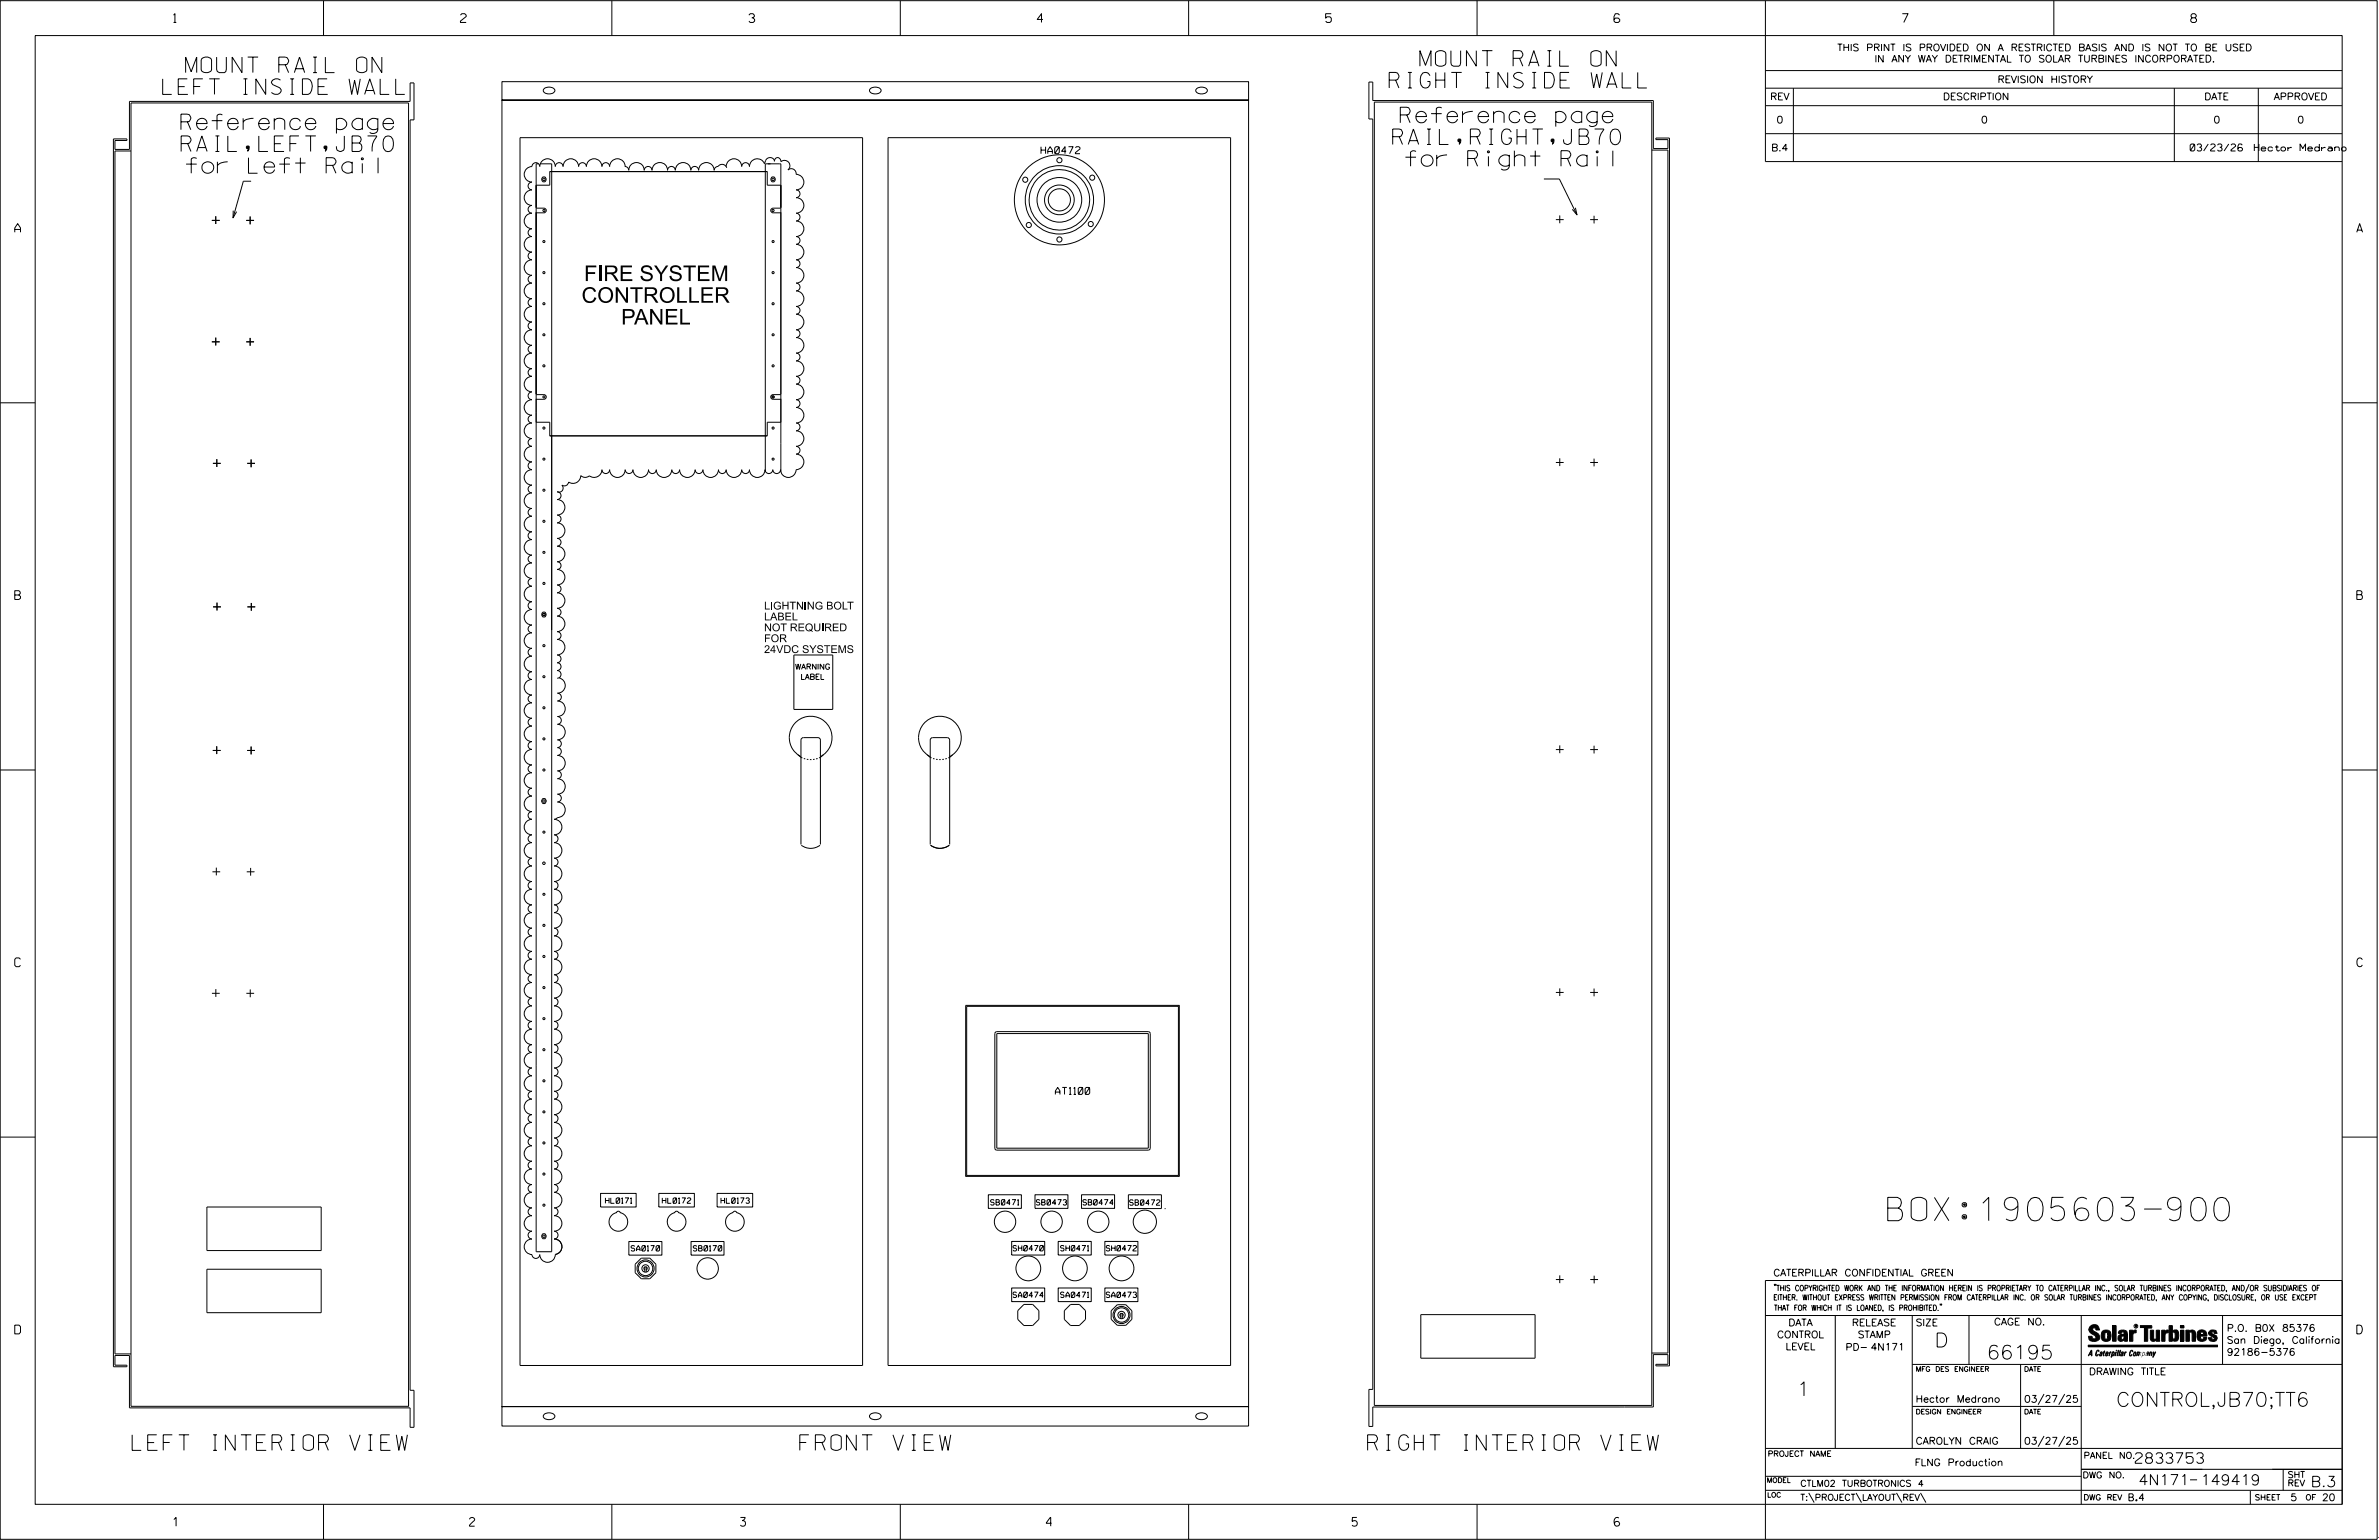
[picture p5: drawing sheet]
<svg xmlns="http://www.w3.org/2000/svg" width="864mm" height="559mm" viewBox="0 0 864 559" stroke-linecap="round" stroke-linejoin="round" font-family="sans-serif">
<defs><g id="words">
<text font-size="8.5" x="685.3" y="442.9">BOX:1905603-900</text>
<g font-size="5.6">
<text x="67.4" y="26.4">MOUNT RAIL ON</text>
<text x="515.4" y="24">MOUNT RAIL ON</text>
<text x="59" y="34.3">LEFT INSIDE WALL</text>
<text x="504.3" y="31.9">RIGHT INSIDE WALL</text>
<text x="65.7" y="47.1">Reference page</text>
<text x="508.3" y="44.5">Reference page</text>
<text x="505.6" y="52.4">RAIL,RIGHT,JB70</text>
<text x="65.8" y="55">RAIL,LEFT,JB70</text>
<text x="67.6" y="62.9">for Left Rail</text>
<text x="508.3" y="60.3">for Right Rail</text>
<text x="212" y="102">FIRE SYSTEM</text>
<text x="211.1" y="109.9">CONTROLLER</text>
<text x="225.5" y="117.8">PANEL</text>
<text x="48" y="526.3">LEFT INTERIOR VIEW</text>
<text x="290.3" y="526.3">FRONT VIEW</text>
<text x="496.5" y="526.3">RIGHT INTERIOR VIEW</text>
</g>
<g font-size="5.1">
<text x="702.3" y="488.8">D</text>
<text x="721.2" y="493.2">66195</text>
<text x="652.2" y="506.5">1</text>
<text x="768.2" y="510.3">CONTROL,JB70;TT6</text>
</g>
<g font-size="3.8">
<text x="775.1" y="531">2833753</text>
<text x="776.3" y="538.9">4N171</text>
<text x="798.8" y="538.9">149419</text>
<text x="838.8" y="539.5">B.3</text>
</g>
<g font-size="3.2">
<text x="63" y="8.2">1</text>
<text x="167.2" y="8.2">2</text>
<text x="271.8" y="8.2">3</text>
<text x="376.5" y="8.2">4</text>
<text x="481.2" y="8.2">5</text>
<text x="690.6" y="8.2">7</text>
<text x="795.3" y="8.2">8</text>
<text x="5.4" y="84.3">A</text>
<text x="855.5" y="84.3">A</text>
<text x="5.4" y="217.5">B</text>
<text x="855.6" y="217.5">B</text>
<text x="5.4" y="350.8">C</text>
<text x="855.6" y="350.8">C</text>
<text x="5.4" y="484">D</text>
<text x="855.6" y="484">D</text>
<text x="62.8" y="553.8">1</text>
<text x="170.4" y="553.8">2</text>
<text x="268.8" y="553.8">3</text>
<text x="379.8" y="553.8">4</text>
<text x="490.8" y="553.8">5</text>
<text x="585.9" y="553.8">6</text>
</g>
<g font-size="2.8">
<text x="277.4" y="221.2">LIGHTNING BOLT</text>
<text x="277.4" y="225.1">LABEL</text>
<text x="277.4" y="233">FOR</text>
<text x="277.4" y="229.1">NOT REQUIRED</text>
<text x="277.4" y="237">24VDC SYSTEMS</text>
</g>
<g font-size="2.5">
<text x="666.9" y="18.5">THIS PRINT IS PROVIDED ON A RESTRICTED BASIS AND IS NOT TO BE USED</text>
<text x="680.5" y="22.6">IN ANY WAY DETRIMENTAL TO SOLAR TURBINES INCORPORATED.</text>
<text x="725.1" y="30">REVISION HISTORY</text>
<text x="642.6" y="36.3">REV</text>
<text x="705.3" y="36.3">DESCRIPTION</text>
<text x="800.2" y="36.3">DATE</text>
<text x="825.4" y="36.3">APPROVED</text>
<text x="644.9" y="44.7">0</text>
<text x="719.1" y="44.7">0</text>
<text x="803.5" y="44.7">0</text>
<text x="834" y="44.7">0</text>
<text x="377.9" y="55.8">HA0472</text>
<text x="643" y="54.8">B.4</text>
<text x="795.1" y="54.8">03/23/26</text>
<text x="818.3" y="54.8">Hector Medrano</text>
<text x="383.1" y="397.1">AT1100</text>
<text x="643.8" y="463">CATERPILLAR CONFIDENTIAL GREEN</text>
<text x="645.1" y="485.5">CONTROL</text>
<text x="649.2" y="481.1">DATA</text>
<text x="672.3" y="481.1">RELEASE</text>
<text x="674.4" y="485.5">STAMP</text>
<text x="695.4" y="481.1">SIZE</text>
<text x="723.8" y="480.8">CAGE NO.</text>
<text x="808.4" y="483.1">P.O. B0X 85376</text>
<text x="648.2" y="489.8">LEVEL</text>
<text x="669.9" y="490">PD- 4N171</text>
<text x="808.4" y="487.5">San Diego, California</text>
<text x="808.4" y="491.8">92186-5376</text>
<text x="758.3" y="498.9">DRAWING TITLE</text>
<text x="695.4" y="508.9">Hector Medrano</text>
<text x="734.8" y="508.9">03/27/25</text>
<text x="695.4" y="524.1">CAROLYN CRAIG</text>
<text x="734.8" y="524.1">03/27/25</text>
<text x="695" y="531.9">FLNG Production</text>
<text x="772.8" y="544.6">B.4</text>
<text x="831.4" y="544.6">5</text>
<text x="842.9" y="544.6">20</text>
</g>
<g font-size="2.3">
<text x="756.4" y="529.2">PANEL NO.</text>
<text x="653.5" y="539.4">CTLM02 TURBOTRONICS 4</text>
<text x="756" y="536.3">DWG NO.</text>
<text x="830.4" y="539.3">REV</text>
<text x="830.4" y="536.2">SHT</text>
<text x="653.5" y="544.5">T:\PROJECT\LAYOUT\REV\</text>
</g>
<g font-size="2">
<text x="288.6" y="242.9">WARNING</text>
<text x="290.6" y="246.6">LABEL</text>
<text x="219.8" y="436.6">HL0171</text>
<text x="240.4" y="436.6">HL0172</text>
<text x="261.7" y="436.6">HL0173</text>
<text x="359.6" y="437.3">SB0471</text>
<text x="376.2" y="437.3">SB0473</text>
<text x="393.1" y="437.3">SB0474</text>
<text x="410.1" y="437.3">SB0472</text>
<text x="229.1" y="453.9">SA0170</text>
<text x="251.7" y="453.9">SB0170</text>
<text x="367.7" y="453.9">SH0470</text>
<text x="385" y="453.9">SH0471</text>
<text x="401.6" y="453.9">SH0472</text>
<text x="367.7" y="470.8">SA0474</text>
<text x="385" y="470.8">SA0471</text>
<text x="401.6" y="470.8">SA0473</text>
<text x="643.8" y="468.4">&quot;THIS COPYRIGHTED WORK AND THE INFORMATION HEREIN IS PROPRIETARY TO CATERPILLAR INC., SOLAR TURBINES INCORPORATED, AND/OR SUBSIDIARIES OF</text>
<text x="643.8" y="471.8">EITHER. WITHOUT EXPRESS WRITTEN PERMISSION FROM CATERPILLAR INC. OR SOLAR TURBINES INCORPORATED, ANY COPYING, DISCLOSURE, OR USE EXCEPT</text>
<text x="644" y="475.6">THAT FOR WHICH IT IS LOANED, IS PROHIBITED.&quot;</text>
<text x="641.7" y="528.5">PROJECT NAME</text>
<text x="756.3" y="544.3">DWG REV</text>
<text x="818.5" y="544.3">SHEET</text>
<text x="836.9" y="544.3">OF</text>
</g>
<g font-size="1.8">
<text x="695.4" y="497.6">MFG DES ENGINEER</text>
<text x="734.8" y="497.6">DATE</text>
<text x="695.4" y="513.1">DESIGN ENGINEER</text>
<text x="734.8" y="513.1">DATE</text>
<text x="641.3" y="538">MODEL</text>
<text x="641.5" y="543.3">LOC</text>
</g>
<text font-size=".9" x="775.1" y="481.7">R</text>
</g></defs>
<g fill="none" stroke="#000" stroke-width=".36">
<path d="M.1 .2h862.8v558.4h-862.8zM12.8 12.9h837.4v533h-837.4zM117.4 .2v12.7M222.1 .2v12.7M326.8 .2v12.7M431.5 .2v12.7M536.2 .2v12.7M587.9 5.5l-.5-.5h-1l-.5 1v1.7l.5 .4h1l.6-.4v-.6l-.6-.5h-1l-.5 .5M640.9 .2v58.4h209.3M745.6 .2v12.7M47.6 37.4h100.7v472.9h-100.7zM148.9 30.1v6.7h-101.9v17.4h-5.3v-3.2h4.4v-.6h-4.9v445.5h4.9v-.5h-4.4v-3.6h5.3v19.1h101.9v7h1.4v-13.4h-1.4v-461h1.4v-13.4"/>
<path d="M182.2 29.6h271v487.9h-271v-7.1h271h-271v-474.1h271h-271zM197.5 32.2a2.62 2.62 0 0 1 3.9 .6 2.43 2.43 0 0 1-4.2 0zM316 32.2a2.62 2.62 0 0 1 3.9 .6 2.43 2.43 0 0 1-4.3 0zM434.4 32.2a2.61 2.61 0 0 1 3.9 .6 2.43 2.43 0 0 1-4.2 0zM496.9 29.8h1.4v6.7h101.9v17.4h5.3v-3.2h-4.4v-.6h4.9v445.5h-4.9v-.5h4.4v-3.6h-5.3v19h-101.9v7.1h-1.4v-13.4h1.4v-461h-1.4zM498.9 37h100.7v473h-100.7zM640.9 25.6h209.3M640.9 32h209.3M640.9 38.3h209.3M651 32v26.6M789.3 32v26.6M819.8 32v26.6"/>
<path d="M47.6 54.8h-5.9v436.5h5.9M188.8 50h124.3v445.5h-124.3zM195.4 59.4h-.8v394.8h5.7v-394.8h-4.2M322.4 50h124.3v445.5h-124.3zM599.6 54.5h5.9v436.5h-5.9M640.9 48.5h209.3M76.9 80h2.8M78.3 78.5v2.8M84.7 76.4l-.1 2.7 1.3-2.3M89.4 80h2.8M90.8 78.6v2.8M91.2 65.8h-2.9l-3.7 13.3"/>
<path d="M194.6 75.5h2.8a.85 .85 0 0 1 .9 .9 .85 .85 0 0 1-.9 .8h-2.8M194.6 67.2h5v-4.9h78.9v4.9h5M197 64.2h.9l.4 .9-.4 .9h-.9l-.4-.9zM226.8 60.4a1.45 1.45 0 0 1 1.4 1.4 2.8 2.8 0 0 1 2.9-2.8 2.8 2.8 0 0 1 2.8 2.8 1.41 1.41 0 0 1 1.4-1.4 1.41 1.41 0 0 1 1.4 1.4 2.82 2.82 0 0 1 2.8-2.8 2.82 2.82 0 0 1 2.8 2.8 1.41 1.41 0 0 1 1.4-1.4 1.41 1.41 0 0 1 1.4 1.4 2.82 2.82 0 0 1 2.9-2.8 2.82 2.82 0 0 1 2.8 2.8 1.41 1.41 0 0 1 1.4-1.4 1.41 1.41 0 0 1 1.4 1.4 2.82 2.82 0 0 1 2.8-2.8 2.82 2.82 0 0 1 2.9 2.8 1.45 1.45 0 0 1 1.4-1.4 1.76 1.76 0 0 1 1.7-.7 1.76 1.76 0 0 1 1.4 1.2M226.9 60.4a2.82 2.82 0 0 0-2.8-2.8 2.82 2.82 0 0 0-2.8 2.8 1.39 1.39 0 0 0-1.4-1.4 1.39 1.39 0 0 0-1.4 1.4 2.82 2.82 0 0 0-2.8-2.8 2.82 2.82 0 0 0-2.8 2.8 1.41 1.41 0 0 0-1.4-1.4 1.41 1.41 0 0 0-1.5 1.4 2.82 2.82 0 0 0-2.8-2.8 2.82 2.82 0 0 0-2.8 2.8 1.41 1.41 0 0 0-1.4-1.4 1.41 1.41 0 0 0-1.4 1.4 2.82 2.82 0 0 0-2.8-2.8 2.82 2.82 0 0 0-2.9 2.8 1.41 1.41 0 0 0-1.4-1.4 1.41 1.41 0 0 0-1.4 1.4 2.82 2.82 0 0 0-2.8 2.9 2.82 2.82 0 0 0 2.8 2.8 1.41 1.41 0 0 0-1.4 1.4 1.41 1.41 0 0 0 1.4 1.4 2.82 2.82 0 0 0-2.8 2.8 2.82 2.82 0 0 0 2.8 2.8 1.41 1.41 0 0 0-1.4 1.5 1.41 1.41 0 0 0 1.4 1.4 2.82 2.82 0 0 0-2.8 2.8 2.82 2.82 0 0 0 2.8 2.8 1.41 1.41 0 0 0-1.4 1.4 1.41 1.41 0 0 0 1.4 1.4 2.82 2.82 0 0 0-2.8 2.9 2.82 2.82 0 0 0 2.8 2.8 1.39 1.39 0 0 0-1.4 1.4 1.39 1.39 0 0 0 1.4 1.4 2.82 2.82 0 0 0-2.8 2.8 2.82 2.82 0 0 0 2.8 2.8 1.41 1.41 0 0 0-1.4 1.4 1.41 1.41 0 0 0 1.4 1.4 2.82 2.82 0 0 0-2.8 2.9 2.82 2.82 0 0 0 2.8 2.8 1.41 1.41 0 0 0-1.4 1.4 1.41 1.41 0 0 0 1.4 1.4 2.82 2.82 0 0 0-2.8 2.8 2.82 2.82 0 0 0 2.8 2.8 1.41 1.41 0 0 0-1.4 1.5 1.41 1.41 0 0 0 1.4 1.4 2.82 2.82 0 0 0-2.8 2.8 2.82 2.82 0 0 0 2.8 2.8 1.41 1.41 0 0 0-1.4 1.4 1.41 1.41 0 0 0 1.4 1.4 2.82 2.82 0 0 0-2.8 2.9 2.82 2.82 0 0 0 2.8 2.8 1.39 1.39 0 0 0-1.4 1.4 1.39 1.39 0 0 0 1.4 1.4 2.82 2.82 0 0 0-2.8 2.8 2.82 2.82 0 0 0 2.8 2.8 1.41 1.41 0 0 0-1.4 1.4 1.41 1.41 0 0 0 1.4 1.4 2.82 2.82 0 0 0-2.8 2.8 2.82 2.82 0 0 0 2.8 2.9 1.41 1.41 0 0 0-1.4 1.4 1.41 1.41 0 0 0 1.4 1.4 2.82 2.82 0 0 0-2.8 2.8 2.82 2.82 0 0 0 2.8 2.8 1.41 1.41 0 0 0-1.4 1.4 1.41 1.41 0 0 0 1.4 1.5 2.82 2.82 0 0 0-2.8 2.8 2.82 2.82 0 0 0 2.8 2.8 1.41 1.41 0 0 0-1.4 1.4 1.41 1.41 0 0 0 1.4 1.4 2.8 2.8 0 0 0-2.8 2.8 2.8 2.8 0 0 0 2.8 2.8 1.41 1.41 0 0 0-1.4 1.4 1.41 1.41 0 0 0 1.4 1.5 2.82 2.82 0 0 0-2.8 2.8 2.82 2.82 0 0 0 2.8 2.8 1.41 1.41 0 0 0-1.4 1.4 1.41 1.41 0 0 0 1.4 1.4 2.82 2.82 0 0 0-2.8 2.8 2.82 2.82 0 0 0 2.8 2.9 1.41 1.41 0 0 0-1.4 1.4 1.41 1.41 0 0 0 1.4 1.4 2.82 2.82 0 0 0-2.8 2.8 2.82 2.82 0 0 0 2.8 2.8 1.41 1.41 0 0 0-1.4 1.4 1.41 1.41 0 0 0 1.4 1.5 2.82 2.82 0 0 0-2.8 2.8 2.82 2.82 0 0 0 2.8 2.8 1.41 1.41 0 0 0-1.4 1.4 1.41 1.41 0 0 0 1.4 1.4 2.8 2.8 0 0 0-2.8 2.8 2.8 2.8 0 0 0 2.8 2.8 1.41 1.41 0 0 0-1.4 1.4 1.41 1.41 0 0 0 1.4 1.5 2.82 2.82 0 0 0-2.8 2.8 2.82 2.82 0 0 0 2.8 2.8 1.41 1.41 0 0 0-1.4 1.4 1.41 1.41 0 0 0 1.4 1.4 2.82 2.82 0 0 0-2.8 2.8 2.82 2.82 0 0 0 2.8 2.9 1.41 1.41 0 0 0-1.4 1.4 1.41 1.41 0 0 0 1.4 1.4 2.82 2.82 0 0 0-2.8 2.8 2.82 2.82 0 0 0 2.8 2.8 1.41 1.41 0 0 0-1.4 1.4 1.41 1.41 0 0 0 1.4 1.5 2.82 2.82 0 0 0-2.8 2.8 2.82 2.82 0 0 0 2.8 2.8 1.41 1.41 0 0 0-1.4 1.4 1.41 1.41 0 0 0 1.4 1.4 2.8 2.8 0 0 0-2.8 2.8 2.8 2.8 0 0 0 2.8 2.8 1.41 1.41 0 0 0-1.4 1.4 1.41 1.41 0 0 0 1.4 1.5 2.82 2.82 0 0 0-2.8 2.8 2.82 2.82 0 0 0 2.8 2.8 1.41 1.41 0 0 0-1.4 1.4 1.41 1.41 0 0 0 1.4 1.4 2.82 2.82 0 0 0-2.8 2.8 2.82 2.82 0 0 0 2.8 2.9 1.41 1.41 0 0 0-1.4 1.4 1.41 1.41 0 0 0 1.4 1.4 2.82 2.82 0 0 0-2.8 2.8 2.82 2.82 0 0 0 2.8 2.8 1.41 1.41 0 0 0-1.4 1.4 1.41 1.41 0 0 0 1.4 1.5 2.82 2.82 0 0 0-2.8 2.8 2.82 2.82 0 0 0 2.8 2.8 1.39 1.39 0 0 0-1.4 1.4 1.39 1.39 0 0 0 1.4 1.4 2.82 2.82 0 0 0-2.8 2.8 2.82 2.82 0 0 0 2.8 2.8 1.41 1.41 0 0 0-1.4 1.4 1.41 1.41 0 0 0 1.4 1.5 2.82 2.82 0 0 0-2.8 2.8 2.82 2.82 0 0 0 2.8 2.8 1.41 1.41 0 0 0-1.4 1.4 1.41 1.41 0 0 0 1.4 1.4 2.82 2.82 0 0 0-2.8 2.8 2.82 2.82 0 0 0 2.8 2.9 1.41 1.41 0 0 0-1.4 1.4 1.41 1.41 0 0 0 1.4 1.4 2.82 2.82 0 0 0-2.8 2.8 2.82 2.82 0 0 0 2.8 2.8 1.41 1.41 0 0 0-1.4 1.4 1.41 1.41 0 0 0 1.4 1.5 2.82 2.82 0 0 0-2.8 2.8 2.82 2.82 0 0 0 2.8 2.8 1.39 1.39 0 0 0-1.4 1.4 1.39 1.39 0 0 0 1.4 1.4 2.82 2.82 0 0 0-2.8 2.8 2.82 2.82 0 0 0 2.8 2.8 1.41 1.41 0 0 0-1.4 1.4 1.41 1.41 0 0 0 1.4 1.5 2.82 2.82 0 0 0-2.8 2.8 2.82 2.82 0 0 0 2.8 2.8 1.41 1.41 0 0 0-1.4 1.4 1.41 1.41 0 0 0 1.4 1.4 2.82 2.82 0 0 0-2.8 2.8 2.82 2.82 0 0 0 2.8 2.9 1.41 1.41 0 0 0-1.4 1.4 1.41 1.41 0 0 0 1.4 1.4 2.82 2.82 0 0 0-2.8 2.8 2.82 2.82 0 0 0 2.8 2.8 1.41 1.41 0 0 0-1.4 1.4 1.41 1.41 0 0 0 1.4 1.5 2.8 2.8 0 0 0-2.8 2.8 2.8 2.8 0 0 0 2.8 2.8 1.41 1.41 0 0 0-1.4 1.4 1.41 1.41 0 0 0 1.4 1.4 2.82 2.82 0 0 0-2.8 2.8 2.82 2.82 0 0 0 2.8 2.8 1.41 1.41 0 0 0-1.4 1.4 1.41 1.41 0 0 0 1.4 1.4 2.82 2.82 0 0 0-2.8 2.9 2.82 2.82 0 0 0 2.8 2.8 1.41 1.41 0 0 0-1.4 1.4 1.41 1.41 0 0 0 1.4 1.4 2.82 2.82 0 0 0-2.8 2.8 2.82 2.82 0 0 0 2.8 2.9 1.41 1.41 0 0 0-1.4 1.4 1.41 1.41 0 0 0 1.4 1.4 2.82 2.82 0 0 0-2.8 2.8 2.82 2.82 0 0 0 2.8 2.8 1.41 1.41 0 0 0-1.4 1.4 1.41 1.41 0 0 0 1.4 1.4 2.8 2.8 0 0 0-2.8 2.9 2.8 2.8 0 0 0 2.8 2.8 1.41 1.41 0 0 0-1.4 1.4 1.41 1.41 0 0 0 1.4 1.4 2.82 2.82 0 0 0-2.8 2.8 2.82 2.82 0 0 0 2.8 2.8 1.41 1.41 0 0 0-1.4 1.4 1.41 1.41 0 0 0 1.4 1.4 2.82 2.82 0 0 0-2.8 2.9 2.82 2.82 0 0 0 2.8 2.8 1.41 1.41 0 0 0-1.4 1.4 1.41 1.41 0 0 0 1.4 1.4 2.82 2.82 0 0 0-2.8 2.8 2.82 2.82 0 0 0 2.8 2.9 1.41 1.41 0 0 0-1.4 1.4 1.41 1.41 0 0 0 1.4 1.4 2.82 2.82 0 0 0-2.8 2.8 2.82 2.82 0 0 0 2.8 2.8 1.41 1.41 0 0 0 1.4 1.4 1.41 1.41 0 0 0 1.4-1.4 2.82 2.82 0 0 0 2.9 2.8 2.82 2.82 0 0 0 2.8-2.8 2.84 2.84 0 0 0 2.4-3 2.84 2.84 0 0 0-2.8-2.6M263.6 60.4a2.82 2.82 0 0 1 2.8-2.8 2.82 2.82 0 0 1 2.8 2.8 1.41 1.41 0 0 1 1.5-1.4 1.41 1.41 0 0 1 1.4 1.4 2.82 2.82 0 0 1 2.3-2.7 2.82 2.82 0 0 1 3.1 1.7 2.12 2.12 0 0 1 2.7-2.1l.7 .5 .2 .7a1.2 1.2 0 0 1 1.3-1.3 1.2 1.2 0 0 1 1.1 1.5 1.97 1.97 0 0 1 2.8 .2 1.97 1.97 0 0 1-.3 2.8 1.79 1.79 0 0 1 2.1-.3 1.79 1.79 0 0 1 .9 1.9 2.82 2.82 0 0 1 2.8 2.8 2.82 2.82 0 0 1-2.8 2.8 1.41 1.41 0 0 1 1.4 1.4 1.41 1.41 0 0 1-1.4 1.4 2.82 2.82 0 0 1 2.8 2.8 2.82 2.82 0 0 1-2.8 2.9 1.41 1.41 0 0 1 1.4 1.4 1.41 1.41 0 0 1-1.4 1.4 2.82 2.82 0 0 1 2.8 2.8 2.82 2.82 0 0 1-2.8 2.8 1.41 1.41 0 0 1 1.4 1.4 1.41 1.41 0 0 1-1.4 1.5 2.8 2.8 0 0 1 2.8 2.8 2.8 2.8 0 0 1-2.8 2.8 1.41 1.41 0 0 1 1.4 1.4 1.41 1.41 0 0 1-1.4 1.4 2.82 2.82 0 0 1 2.8 2.8 2.82 2.82 0 0 1-2.8 2.8 1.41 1.41 0 0 1 1.4 1.4 1.41 1.41 0 0 1-1.4 1.5 2.82 2.82 0 0 1 2.8 2.8 2.82 2.82 0 0 1-2.8 2.8 1.41 1.41 0 0 1 1.4 1.4 1.41 1.41 0 0 1-1.4 1.4 2.82 2.82 0 0 1 2.8 2.8 2.82 2.82 0 0 1-2.8 2.9 1.41 1.41 0 0 1 1.4 1.4 1.41 1.41 0 0 1-1.4 1.4 2.82 2.82 0 0 1 2.8 2.8 2.82 2.82 0 0 1-2.8 2.8 1.41 1.41 0 0 1 1.4 1.4 1.41 1.41 0 0 1-1.4 1.5 2.8 2.8 0 0 1 2.8 2.8 2.8 2.8 0 0 1-2.8 2.8 1.41 1.41 0 0 1 1.4 1.4 1.41 1.41 0 0 1-1.4 1.4 2.82 2.82 0 0 1 2.8 2.8 2.82 2.82 0 0 1-2.8 2.8 1.41 1.41 0 0 1 1.4 1.4 1.41 1.41 0 0 1-1.4 1.4 2.82 2.82 0 0 1 2.8 2.9 2.82 2.82 0 0 1-2.8 2.8 1.41 1.41 0 0 1 1.4 1.4 1.41 1.41 0 0 1-1.4 1.4 2.82 2.82 0 0 1 2.8 2.8 2.82 2.82 0 0 1-2.8 2.9 1.41 1.41 0 0 1 1.4 1.4 1.41 1.41 0 0 1-1.4 1.4 2.82 2.82 0 0 1 2.8 2.8 2.82 2.82 0 0 1-2.8 2.8 2.82 2.82 0 0 1-2.8 2.8 2.82 2.82 0 0 1-2.8-2.8 1.41 1.41 0 0 1-1.5 1.4 1.41 1.41 0 0 1-1.4-1.4 1.41 1.41 0 0 1-1.4 1.4 1.41 1.41 0 0 1-1.4-1.4 2.82 2.82 0 0 1-2.8 2.8 2.82 2.82 0 0 1-2.8-2.8 1.41 1.41 0 0 1-1.4 1.4 1.41 1.41 0 0 1-1.5-1.4 2.82 2.82 0 0 1-2.8 2.8 2.82 2.82 0 0 1-2.8-2.8 1.39 1.39 0 0 1-1.4 1.4 1.39 1.39 0 0 1-1.4-1.4 2.82 2.82 0 0 1-2.8 2.8 2.82 2.82 0 0 1-2.8-2.8 1.41 1.41 0 0 1-1.4 1.4 1.41 1.41 0 0 1-1.5-1.4 2.82 2.82 0 0 1-2.8 2.8 2.82 2.82 0 0 1-2.8-2.8 1.41 1.41 0 0 1-1.4 1.4 1.41 1.41 0 0 1-1.4-1.4 2.82 2.82 0 0 1-2.8 2.8 2.82 2.82 0 0 1-2.9-2.8 1.41 1.41 0 0 1-1.4 1.4 1.41 1.41 0 0 1-1.4-1.4 2.82 2.82 0 0 1-2.8 2.8 2.82 2.82 0 0 1-2.8-2.8 1.41 1.41 0 0 1-1.4 1.4 1.41 1.41 0 0 1-1.5-1.4 2.82 2.82 0 0 1-2.8 2.8 2.82 2.82 0 0 1-2.8-2.8 1.39 1.39 0 0 1-1.4 1.4 1.39 1.39 0 0 1-1.4-1.4 2.84 2.84 0 0 1-1.6 2.5 2.84 2.84 0 0 1-2.9-.3 2.35 2.35 0 0 1-3.2 0 2.82 2.82 0 0 1-4.4 2.3 1.56 1.56 0 0 1-2.4 1.1 1.49 1.49 0 0 1 .1 2 1.49 1.49 0 0 1-1.9 .4 1.41 1.41 0 0 1 1.5 1.4 1.41 1.41 0 0 1-1.5 1.5 2.82 2.82 0 0 1 2.9 2.8 2.82 2.82 0 0 1-2.9 2.8 1.41 1.41 0 0 1 1.5 1.4 1.41 1.41 0 0 1-1.5 1.4 2.82 2.82 0 0 1 2.9 2.8 2.82 2.82 0 0 1-2.9 2.9 1.41 1.41 0 0 1 1.5 1.4 1.41 1.41 0 0 1-1.5 1.4 2.82 2.82 0 0 1 2.9 2.8 2.82 2.82 0 0 1-2.9 2.8 1.39 1.39 0 0 1 1.5 1.4 1.39 1.39 0 0 1-1.5 1.4 2.82 2.82 0 0 1 2.9 2.8 2.82 2.82 0 0 1-2.9 2.9 1.41 1.41 0 0 1 1.5 1.4 1.41 1.41 0 0 1-1.5 1.4 2.82 2.82 0 0 1 2.9 2.8 2.82 2.82 0 0 1-2.9 2.8 1.41 1.41 0 0 1 1.5 1.4 1.41 1.41 0 0 1-1.5 1.5 2.82 2.82 0 0 1 2.9 2.8 2.82 2.82 0 0 1-2.9 2.8 1.41 1.41 0 0 1 1.5 1.4 1.41 1.41 0 0 1-1.5 1.4 2.82 2.82 0 0 1 2.9 2.8 2.82 2.82 0 0 1-2.9 2.9 1.41 1.41 0 0 1 1.5 1.4 1.41 1.41 0 0 1-1.5 1.4 1.41 1.41 0 0 1 1.5 1.4 1.41 1.41 0 0 1-1.5 1.4 1.39 1.39 0 0 1 1.5 1.4 1.39 1.39 0 0 1-1.5 1.4M280.2 64.2h.9l.4 .9-.4 .9h-.9l-.4-.9zM283.5 75.5h-2.9a.85 .85 0 0 0-.8 .9 .85 .85 0 0 0 .8 .8h2.9M560.5 64.9h5.6l6.4 13.1M564.8 79.7h2.8M566.2 78.2v2.8M571.9 75.4l.6 2.6-1.7-2"/>
<path d="M577.3 79.7h2.8M578.7 78.3v2.8M76.9 124h2.8M78.3 122.5v2.8M89.4 124h2.8M90.8 122.6v2.8M.1 146.2h12.7M194.6 143.2h2.8a.85 .85 0 0 1 .9 .8 .85 .85 0 0 1-.9 .9h-2.8M194.6 153.2h5v5h78.9v-5h5M283.5 143.2h-2.9a.85 .85 0 0 0-.8 .8 .85 .85 0 0 0 .8 .9h2.9M850.2 146.2h12.7M77.3 168.1h2.8"/>
<path d="M78.7 166.6v2.8M89.7 168.1h2.9M91.2 166.7v2.8M277.8 170.9v-111.5h5.7v111.8M564.8 167.8h2.8M566.2 166.3v2.8M577.3 167.8h2.8M578.7 166.4v2.8M78.8 218.7v2.8M91.2 218.8v2.8M77.4 220.2h2.8M89.8 220.2h2.8"/>
<path d="M197 222.1h.9l.4 .9-.4 .9h-.9l-.4-.9zM288.2 237.7h14.1v19.7h-14.1zM202.9 246a2.81 2.81 0 0 1 2.3 3 2.81 2.81 0 0 1-2.8 2.5 1.41 1.41 0 0 1 1.4 1.4 1.41 1.41 0 0 1-1.4 1.5 2.82 2.82 0 0 1 2.8 2.8 2.82 2.82 0 0 1-2.8 2.8 1.41 1.41 0 0 1 1.4 1.4 1.41 1.41 0 0 1-1.4 1.4 2.82 2.82 0 0 1 2.8 2.8 2.82 2.82 0 0 1-2.8 2.9 1.41 1.41 0 0 1 1.4 1.4 1.41 1.41 0 0 1-1.4 1.4 1.41 1.41 0 0 1 1.4 1.4 1.41 1.41 0 0 1-1.4 1.4 2.8 2.8 0 0 1 2.8 2.8 2.8 2.8 0 0 1-2.8 2.8 1.41 1.41 0 0 1 1.4 1.4 1.41 1.41 0 0 1-1.4 1.4 2.82 2.82 0 0 1 2.8 2.9 2.82 2.82 0 0 1-2.8 2.8 1.41 1.41 0 0 1 1.4 1.4 1.41 1.41 0 0 1-1.4 1.4 2.82 2.82 0 0 1 2.8 2.8 2.82 2.82 0 0 1-2.8 2.9l-.6 .4-.6 .2a2.82 2.82 0 0 1 2.8 2.8 2.82 2.82 0 0 1-2.8 2.8 1.41 1.41 0 0 1 1.4 1.4 1.41 1.41 0 0 1-1.4 1.5 2.82 2.82 0 0 1 2.8 2.8 2.82 2.82 0 0 1-2.8 2.8 1.41 1.41 0 0 1 1.4 1.4 1.41 1.41 0 0 1-1.4 1.4 2.82 2.82 0 0 1 2.8 2.8 2.82 2.82 0 0 1-2.8 2.9 1.41 1.41 0 0 1 1.4 1.4 1.41 1.41 0 0 1-1.4 1.4 2.82 2.82 0 0 1 2.8 2.8 2.82 2.82 0 0 1-2.8 2.8 1.41 1.41 0 0 1 1.4 1.4 1.41 1.41 0 0 1-1.4 1.5 2.82 2.82 0 0 1 2.8 2.8 2.82 2.82 0 0 1-2.8 2.8 1.39 1.39 0 0 1 1.4 1.4 1.39 1.39 0 0 1-1.4 1.4 2.82 2.82 0 0 1 2.8 2.8 2.82 2.82 0 0 1-2.8 2.8 1.41 1.41 0 0 1 1.4 1.4 1.41 1.41 0 0 1-1.4 1.5 2.82 2.82 0 0 1 2.8 2.8 2.82 2.82 0 0 1-2.8 2.8 1.41 1.41 0 0 1 1.4 1.4 1.41 1.41 0 0 1-1.4 1.4 2.82 2.82 0 0 1 2.8 2.8 2.82 2.82 0 0 1-2.8 2.9 1.41 1.41 0 0 1 1.4 1.4 1.41 1.41 0 0 1-1.4 1.4 2.82 2.82 0 0 1 2.8 2.8 2.82 2.82 0 0 1-2.8 2.8 1.41 1.41 0 0 1 1.4 1.4 1.41 1.41 0 0 1-1.4 1.5 2.8 2.8 0 0 1 2.8 2.8 2.8 2.8 0 0 1-2.8 2.8 1.41 1.41 0 0 1 1.4 1.4 1.41 1.41 0 0 1-1.4 1.4 2.82 2.82 0 0 1 2.8 2.8 2.82 2.82 0 0 1-2.8 2.8 1.41 1.41 0 0 1 1.4 1.4 1.41 1.41 0 0 1-1.4 1.4 2.82 2.82 0 0 1 2.8 2.9 2.82 2.82 0 0 1-2.8 2.8 1.41 1.41 0 0 1 1.4 1.4 1.41 1.41 0 0 1-1.4 1.4 2.82 2.82 0 0 1 2.8 2.8 2.82 2.82 0 0 1-2.8 2.9 1.41 1.41 0 0 1 1.4 1.4 1.41 1.41 0 0 1-1.4 1.4 2.82 2.82 0 0 1 2.8 2.8 2.82 2.82 0 0 1-2.8 2.8 1.41 1.41 0 0 1 1.4 1.4 1.41 1.41 0 0 1-1.4 1.4 2.8 2.8 0 0 1 2.8 2.9 2.8 2.8 0 0 1-2.8 2.8 1.41 1.41 0 0 1 1.4 1.4 1.41 1.41 0 0 1-1.4 1.4 2.82 2.82 0 0 1 2.8 2.8 2.82 2.82 0 0 1-2.8 2.8 1.41 1.41 0 0 1 1.4 1.4 1.41 1.41 0 0 1-1.4 1.4 2.82 2.82 0 0 1 2.8 2.9 2.82 2.82 0 0 1-2.8 2.8 1.41 1.41 0 0 1 1.4 1.4 1.41 1.41 0 0 1-1.4 1.4 2.82 2.82 0 0 1 2.8 2.8 2.82 2.82 0 0 1-2.8 2.9 1.41 1.41 0 0 1 1.4 1.4 1.41 1.41 0 0 1-1.4 1.4M.1 279.4h12.7M77.3 272.3h2.8M78.7 270.8v2.8M89.7 272.3h2.9M91.2 270.9v2.8M289.7 273.9l1.6 1.1M290.8 274.6a7.8 7.8 0 0 1-2.5-11.8 7.8 7.8 0 0 1 12 0 7.8 7.8 0 0 1-2.5 11.8M291.8 275.2l.5 .2M292.9 275.5l.5 .1"/>
<path d="M294 275.6h.6M295.7 275.5l-.6 .1M296.8 275.2l-.6 .2M298.9 273.9l-1.6 1.1M336.6 273.9l1.6 1.1M337.7 274.6a7.8 7.8 0 0 1-2.5-11.8 7.8 7.8 0 0 1 12 0 7.8 7.8 0 0 1-2.5 11.8M338.7 275.2l.5 .2M339.8 275.5l.6 .1M340.9 275.6h.6M342.6 275.5l-.5 .1M343.7 275.2l-.6 .2M345.8 273.9l-1.6 1.1"/>
<path d="M564.8 272h2.8M566.2 270.5v2.8M577.3 272h2.8M578.7 270.6v2.8M850.2 279.4h12.7M197 289.8h.9l.4 .9-.4 .9h-.9l-.4-.9zM77.1 316.3h2.8M78.5 314.8v2.8M89.6 316.3h2.8M91 314.9v2.8M290.8 306.4v-37.9l.2-.6 .6-.2h5.3l.7 .2 .2 .6v37.9M290.9 306.7a5.6 5.6 0 0 0 6.8 0"/>
<path d="M337.7 306.4v-37.9l.2-.6 .7-.2h5.3l.6 .2 .2 .6v37.9M337.8 306.7a5.6 5.6 0 0 0 6.8 0l-.2 .1a5.6 5.6 0 0 1-6.6-.1zM78.4 358.9v2.8M90.8 359v2.8M566.2 358.6v2.8M578.7 358.7v2.8M76.9 360.4h2.9M89.4 360.4h2.9M361.3 374.5l.5-.2h55l.5 .2 .2 .5v41.6l-.2 .5-.5 .2h-55l-.5-.2-.2-.5v-41.6zM361.8 375h55v41.6h-55zM427.8 365.2v61.3M427.8 365.2h-76.9v61.3"/>
<path d="M428.1 364.8l-.3 .4M428.1 364.8v62.1M428.1 364.8h-77.5v62.1M564.8 360.1h2.8M577.3 360.1h2.8M.1 412.6h12.7M850.2 412.6h12.7M75.1 438h41.5v15.8h-41.5zM218 433h12.9v5h-12.9zM239.1 433h13v5h-13zM260.3 433h12.9v5h-12.9zM350.6 426.9h77.5"/>
<path d="M350.9 426.5h76.9M350.9 426.5l-.3 .4M358.8 433.5h12v5h-12zM375.7 433.5h12v5h-12zM392.6 433.5h12v5h-12zM409.6 433.5h12v5h-12zM422.8 438.6h.1M427.8 426.5l.3 .4M197 447.7h.9l.4 .9-.4 .9h-.9l-.4-.9zM201.2 449.6a2.82 2.82 0 0 1 2.8 2.6 2.82 2.82 0 0 1-2.4 3M221.9 441.1l2.1-1.5a3.9 3.9 0 0 1 3.6 5.2 3.4 3.4 0 0 1-5 1.4 3.4 3.4 0 0 1-.7-5.1zM228.3 450.5h12v4.9h-12z"/>
<path d="M234.1 459.7v1.9M234.6 459.7v1.9M243 441.1l2.3-1.5 .9 .2a3.8 3.8 0 0 1 2.7 4.4 3.4 3.4 0 0 1-4.9 2.2 3.4 3.4 0 0 1-1-5.3zM250.9 450.5h11.9v4.9h-11.9zM264.2 441.1l2.1-1.5a3.9 3.9 0 0 1 3.6 5.2 3.4 3.4 0 0 1-5 1.4 3.4 3.4 0 0 1-.7-5.1zM367.2 450.5h12v4.9h-12zM384.1 450.5h12v4.9h-12zM401.1 450.5h12v4.9h-12zM75.1 460.6h41.5v15.7h-41.5zM234.1 460.8a.62 .62 0 0 1-.3-.9 .62 .62 0 0 1 1 0 .62 .62 0 0 1-.2 .9M367.2 467.4h12v4.9h-12zM384.1 467.4h12v4.9h-12z"/>
<path d="M401.1 467.4h12v4.9h-12zM406.9 476.6v1.9M406.9 477.7a.62 .62 0 0 1-.3-.9 .62 .62 0 0 1 1 0 .62 .62 0 0 1-.2 .9M407.4 476.6v1.9M515.8 477h41.4v15.8h-41.4zM564.8 464.3h2.8M566.2 462.8v2.8M577.3 464.3h2.8M578.7 462.9v2.8M640.9 477.3h209.3M644.2 466.1l-.1 .4M644.7 466.1l-.2 .4"/>
<path d="M666.2 477.3v48.3M694.2 477.3v48.3M704.4 473.3l-.1 .4M704.8 473.3l-.1 .4M714.8 477.3v17.8M755.5 477.3v68.6M806.8 477.3v17.8M816.5 466l-1.4 3.1M850.2 464.6h-209.3v94M850.2 464.8v81.1M694.2 495.1h156M733.5 495.1v30.5"/>
<path d="M758.6 481.4a2.02 2.02 0 0 1 3.1-.1l.5 1.3h-1.3l-.2-.6-.4-.2-.6 .1-.1 .4 .4 .7a2.46 2.46 0 0 1 2.2 2.9 2.83 2.83 0 0 1-3.8 .3l-.3-1.3h1.3l.2 .7 .6 .3 .5-.2 .2-.5-.4-.6-1.9-1.2-.4-.9zM759.2 491.3h-.7l.7-1.2v1.9h.2l-.1-2.1-1.3 2.1 .5-.5h.7M761.3 490l.3-.2 .4 .3-.1 .3-.3-.4-.4 .3-.3 1.6h.4l.4-.5-.3 .6-.4 .1-.3-.4zM762.6 490.6l.5-.1-.1 1.4h-.9a.74 .74 0 0 1 .9-.8l-.3 .7-.5 .1 .2-.5 .6-.2v-.5l-.7 .2zM763 483.2a2.17 2.17 0 0 1 3.1 0l.3 1.4-.3 1.5a2.17 2.17 0 0 1-3.1 0l-.3-1.5zM763.6 490.5l.4-.4 .2 .6h-.3l-.3 .9 .2 .4-.3-.1zM764.1 483.7l.5-.4 .4 .3v2.2l-.4 .2-.5-.2zM764.6 491.1l.6 .2v-.7l-.4-.1-.4 .6-.1 .8h.6M764.6 491.1l-.1 .8h.4M764.6 482.6v.8M764.8 490.7l.4 .1v.3h-.6zM765 491.5l-.1 .4z"/>
<path d="M766 490.5l-.5 1.5zM766 490.8l.4-.3-.4 .4M766.9 481h1.3v5.7h-1.3zM767 490.8l.5 .1-.3 .8-.4 .2zM767.3 490.5h-.5l-.5 2M767.3 490.5a.8 .8 0 0 1 .2 1 .8 .8 0 0 1-.9 .4l-.1 .6M767.3 490.5l-.1 .2M768.1 490.5l-.4 1.5zM768.2 489.9h.3l-.1 .2h-.2zM769 489.9l-.5 2.1zM769.7 489.9l-.6 2.1zM770.1 491.4l.5-.3-.5 .8z"/>
<path d="M770.4 491.9h.1M770.6 491.1l.1-.4-.7 .2 .1-.3 .6-.1 .2 .3-.5 1.1M770.6 491.1a.74 .74 0 0 0-.8 .8h.6M771 484.8h-.7l-.3 .6 .4 .7 .5-.3 .1-2.4h-.8l-.1 .4h-1.2a1.71 1.71 0 0 1 1.8-1.3 1.71 1.71 0 0 1 1.6 1.4v2.8h-1.1l-.1-.6M771 484.2l-1.5 .1a1.41 1.41 0 0 0 0 2.4l.5 .1 1.1-.7M771.2 486.1h-.1M771.4 490.5l.1 .3 .4-.3-.9 1.5zM771.5 490.8h.1M773 482.7h1.2v.5l.5-.5 .7-.1v1h-.6l-.5 .4-.1 2.7h-1.2zM773.3 490.3l.6-.4 .4 .2-.1 .4-.3-.4a1.28 1.28 0 0 0-.5 1.8l.6-.4-.1 .4-.8 .1zM774.7 490.8l.5-.3a.88 .88 0 0 1 .2 .9 .88 .88 0 0 1-.7 .7l-.2-.2zM774.8 490.9h.5l-.3 1h-.3l-.2-.2z"/>
<path d="M775.2 490.5l-.1 .2M776.8 481h4.3v.9h-1.5v4.8h-1.3M776.8 490.6l-.8 .2v-.3l-.4 1.5 .8-1.3v1.3l.3-1.2M779.3 491.1h.4M779.6 490.5h.3l-.3 1.4M779.6 490.7h.2l-.1 .4M779.7 491.1l-.1 .4M779.7 491.1l-.4 .2M780.1 492l.4-1.5 .1 .3 .3-.3 .3 .2-.3 1.3v-1.3l-.7 1.3M780.6 482.7h1.2v2.7l.1 .4 .4 .3 .4-.7v-2.7h1.2l.1 4h-1.3v-.5l-1.1 .6-.7-.3-.3-.7zM781.6 492.5l1-2-.8 1.3-.2-1.3-.2 2M784.7 482.7h1.2v.5l.5-.5 .7-.1v1h-.5l-.6 .4-.1 2.7h-1.2z"/>
<path d="M787.4 481h1.2v2a1.4 1.4 0 0 1 2.2 .2l.1 1.4-.4 1.9-1.5 .1-.4-.5v-1l.5 .9 .5-.3v-2.1l-.5-.4-.5 .7v2.8h-1.2zM791.5 482.7h1.3v4h-1.3zM791.5 481h1.3v.9h-1.3zM793.5 482.7h1.3v.4l.7-.5 1.1 .2 .4 .6v3.3h-1.2l-.3-3.4-.7 .2v3.2h-1.3zM794.8 483.1h.1M797.7 483.2a1.92 1.92 0 0 1 2.4-.5 1.92 1.92 0 0 1 1 2.1h-2.3v.8l.6 .5 .5-.3v-.5h1.2a1.83 1.83 0 0 1-2.1 1.4 1.83 1.83 0 0 1-1.5-2.1zM798.8 484.2v.6M799.1 483.4h.6l.2 .8h-1.1zM804.6 482.9a1.84 1.84 0 0 0-2.9 .8 3.3 3.3 0 0 0 2.2 1.9l-.5 .5-.4-.3-.1-.4h-1.2l.1 .6a1.92 1.92 0 0 0 2.9 .4M804.9 483.8h-1.2l-.2-.6-.5 .1-.1 .3 .1 .3 1.8 .9M805.1 488.1h-47.1v.6h47.1M197.5 513.2a2.62 2.62 0 0 1 3.9 .7 2.43 2.43 0 0 1-4.2 0z"/>
<path d="M316 513.2a2.62 2.62 0 0 1 3.9 .7 2.43 2.43 0 0 1-4.3 0zM434.4 513.2a2.61 2.61 0 0 1 3.9 .7 2.43 2.43 0 0 1-4.2 0zM694.2 510.3h61.3M742 505.8l-2.2 3.9M749.5 505.8l-2.2 3.9M640.9 525.6h209.2M640.9 535.7h114.6M742 521.1l-2.2 3.8M749.5 521.1l-2.2 3.8M755.5 533.2h94.7M795 537h2.6M828.8 533.2v7.6"/>
<path d="M117.4 545.9v12.7M222.1 545.9v12.7M326.8 545.9v12.7M431.5 545.9v12.7M536.2 545.9v12.7M640.9 540.8h209.3M656.6 541.7l2 3.5M673.8 541.7l1.9 3.5M688.4 541.7l2 3.5M697.2 541.7l1.9 3.5M816.9 541v4.9M863.5 558h.1"/>
<circle cx="384.6" cy="58.1" r=".93"/>
<circle cx="197.4" cy="65.1" r=".46"/>
<circle cx="197.4" cy="76.4" r=".39"/>
<circle cx="280.6" cy="65.1" r=".46"/>
<circle cx="280.6" cy="76.4" r=".39"/>
<circle cx="372.2" cy="65.2" r=".93"/>
<circle cx="384.6" cy="72.5" r="4"/>
<circle cx="384.6" cy="72.5" r="12.4"/>
<circle cx="384.6" cy="72.5" r="5.4"/>
<circle cx="384.6" cy="72.5" r="11"/>
<circle cx="384.6" cy="72.5" r="16.4"/>
<circle cx="384.6" cy="72.5" r="8.1"/>
<circle cx="396.5" cy="64.5" r=".92"/>
<circle cx="197.5" cy="98.9" r=".39"/>
<circle cx="197.5" cy="87.6" r=".38"/>
<circle cx="280.6" cy="87.6" r=".38"/>
<circle cx="280.6" cy="98.9" r=".39"/>
<circle cx="373.5" cy="81.6" r=".94"/>
<circle cx="384.6" cy="86.9" r=".93"/>
<circle cx="395.9" cy="81.3" r=".93"/>
<circle cx="197.5" cy="110.2" r=".39"/>
<circle cx="280.6" cy="110.2" r=".39"/>
<circle cx="197.5" cy="132.8" r=".39"/>
<circle cx="197.5" cy="121.5" r=".38"/>
<circle cx="280.6" cy="121.5" r=".38"/>
<circle cx="280.6" cy="132.8" r=".39"/>
<circle cx="197.4" cy="144" r=".39"/>
<circle cx="197.4" cy="155.3" r=".39"/>
<circle cx="280.6" cy="144" r=".39"/>
<circle cx="280.6" cy="155.3" r=".39"/>
<circle cx="197.4" cy="166.6" r=".38"/>
<circle cx="197.4" cy="177.9" r=".39"/>
<circle cx="280.6" cy="166.6" r=".38"/>
<circle cx="197.4" cy="189.2" r=".39"/>
<circle cx="197.4" cy="200.4" r=".38"/>
<circle cx="197.4" cy="211.7" r=".39"/>
<circle cx="197.4" cy="223" r=".46"/>
<circle cx="197.4" cy="234.3" r=".39"/>
<circle cx="197.4" cy="245.5" r=".38"/>
<circle cx="197.4" cy="256.8" r=".39"/>
<circle cx="197.4" cy="279.4" r=".39"/>
<circle cx="197.4" cy="268.1" r=".39"/>
<circle cx="197.4" cy="290.7" r=".45"/>
<circle cx="197.4" cy="313.2" r=".46"/>
<circle cx="197.4" cy="301.9" r=".39"/>
<circle cx="197.4" cy="324.5" r=".38"/>
<circle cx="197.4" cy="335.8" r=".39"/>
<circle cx="197.4" cy="358.4" r=".39"/>
<circle cx="197.4" cy="347.1" r=".39"/>
<circle cx="197.4" cy="369.6" r=".38"/>
<circle cx="197.4" cy="380.9" r=".39"/>
<circle cx="197.4" cy="392.2" r=".39"/>
<circle cx="197.4" cy="403.5" r=".38"/>
<circle cx="197.4" cy="414.7" r=".39"/>
<circle cx="197.4" cy="437.3" r=".39"/>
<circle cx="197.4" cy="426" r=".39"/>
<circle cx="197.4" cy="448.6" r=".45"/>
<circle cx="364.8" cy="443.3" r="3.9"/>
<circle cx="381.7" cy="443.3" r="3.9"/>
<circle cx="398.7" cy="443.3" r="3.9"/>
<circle cx="415.6" cy="443.3" r="4.2"/>
<circle cx="234.3" cy="460.3" r="1.33"/>
<circle cx="234.3" cy="460.3" r="4.1"/>
<circle cx="234.3" cy="460.3" r="2.62"/>
<circle cx="234.3" cy="460.3" r="3.1"/>
<circle cx="256.9" cy="460.3" r="3.9"/>
<circle cx="373.3" cy="460.2" r="4.5"/>
<circle cx="373.3" cy="477.1" r="4.2"/>
<circle cx="390.2" cy="460.2" r="4.5"/>
<circle cx="390.2" cy="477.1" r="4.2"/>
<circle cx="407.1" cy="477.2" r="3.1"/>
<circle cx="407.1" cy="477.2" r="1.33"/>
<circle cx="407.1" cy="477.2" r="4.1"/>
<circle cx="407.1" cy="460.2" r="4.5"/>
<circle cx="407.1" cy="477.2" r="2.62"/>
<circle cx="775.4" cy="481.2" r=".69"/>
</g>
<g fill="#000">
<path d="M768.1 490.5l-.4 1.5zM768.2 489.9h.3l-.1 .2h-.2zM769 489.9l-.5 2.1zM769.7 489.9l-.6 2.1zM791.5 481h1.3v.9h-1.3zM791.5 482.7h1.3v4h-1.3zM758 488.1h47.1v.6h-47.1z"/>
<path d="M759.2 489.9l-1.2 2.1 .5-.5h.7v.5h.2zM759.2 490.1v1.2h-.7z" fill-rule="evenodd"/>
<path d="M758.6 481.4a2.02 2.02 0 0 1 3.1-.1l.5 1.3h-1.3l-.2-.6-.4-.2-.6 .1-.1 .4 .4 .7a2.46 2.46 0 0 1 2.2 2.9 2.83 2.83 0 0 1-3.8 .3l-.3-1.3h1.3l.2 .7 .6 .3 .5-.2 .2-.5-.4-.6-1.9-1.2-.4-.9z" fill-rule="evenodd"/>
<path d="M761.3 490l.3-.2 .4 .3-.1 .3-.3-.4-.4 .3-.3 1.6h.4l.4-.5-.3 .6-.4 .1-.3-.4z" fill-rule="evenodd"/>
<path d="M762.6 490.6l.5-.1-.1 1.4h-.9a.74 .74 0 0 1 .9-.8l-.6 .3-.2 .5 .5-.1 .3-.6v-.5l-.7 .2z" fill-rule="evenodd"/>
<path d="M763.6 490.5l.4-.4 .2 .6h-.3l-.3 .9 .2 .4-.3-.1z" fill-rule="evenodd"/>
<path d="M764.8 490.5l.5 .3-.1 .5h-.6l.6-.2v-.3l-.4-.1-.3 1.2h.4l.3-.4-.6 .6-.3-.2v-.4z" fill-rule="evenodd"/>
<path d="M763 483.2a2.17 2.17 0 0 1 3.1 0l.3 1.4-.3 1.5a2.17 2.17 0 0 1-3.1 0l-.3-1.5zM764.1 483.7v2.1l.5 .2 .4-.2v-2.2l-.4-.3z" fill-rule="evenodd"/>
<path d="M766 490.5v.3l.4-.1-.4 .2-.5 1.1z" fill-rule="evenodd"/>
<path d="M766.8 490.5l-.5 2 .3-.6a.71 .71 0 0 0 .9-.5 .71 .71 0 0 0-.4-.9zM767 490.8l.5 .1-.3 .8-.4 .2z" fill-rule="evenodd"/>
<path d="M766.9 481h1.3v5.7h-1.3z" fill-rule="evenodd"/>
<path d="M770.1 490.6l.6-.1 .2 .3-.4 1.2-.5 .1-.2-.5 .3-.5h.5l-.7 .5v.3l.4-.1 .4-.9-.5-.2-.2 .2z" fill-rule="evenodd"/>
<path d="M769.4 482.8l-.5 1h1.2l.1-.4h.8v.8l-1.5 .1a1.41 1.41 0 0 0 0 2.4l.5 .1 1.1-.7 .1 .6h1.1v-2.8a1.79 1.79 0 0 0-2.4-1.2zM770.3 484.8h.7l-.1 1-.5 .3-.4-.7z" fill-rule="evenodd"/>
<path d="M771.4 490.5l.1 .3 .4-.3-.9 1.5z" fill-rule="evenodd"/>
<path d="M773 482.7h1.2v.5l.5-.5 .7-.1v1h-.6l-.5 .4-.1 2.7h-1.2z" fill-rule="evenodd"/>
<path d="M773.3 490.3l.6-.4 .4 .2-.1 .4-.3-.4a1.28 1.28 0 0 0-.5 1.8l.6-.4-.3 .5h-.6z" fill-rule="evenodd"/>
<path d="M774.7 490.8l-.2 1.1h.7a.96 .96 0 0 0 0-1.4zM774.8 490.9h.5l-.1 .6-.5 .4-.2-.2z" fill-rule="evenodd"/>
<path d="M776 490.5v.3l.4-.3 .2 .3 .7-.2-.3 1.4v-1.3l-.6 1.3v-1.3l-.8 1.3z" fill-rule="evenodd"/>
<path d="M776.8 481h4.3v.9h-1.5v4.8h-1.3v-4.8h-1.5z" fill-rule="evenodd"/>
<path d="M777.9 490.5l-.5 2 .3-.6a.71 .71 0 0 0 .9-.5 .71 .71 0 0 0-.4-.9zM778.1 490.8l.3-.1 .1 .4-.5 .8-.2-.5z" fill-rule="evenodd"/>
<path d="M779.3 490.6l.6-.1-.3 1.5-.7-.1a.67 .67 0 0 1 .8-.8l-.6 .3-.1 .5 .4-.1 .4-.9-.4-.2-.3 .2z" fill-rule="evenodd"/>
<path d="M780.5 490.5l.1 .3 .3-.3 .3 .2-.3 1.3v-1.3l-.8 1.3z" fill-rule="evenodd"/>
<path d="M780.6 482.7h1.2v2.7l.1 .4 .4 .3 .4-.7v-2.7h1.2l.1 4h-1.3v-.5l-1.1 .6-.7-.3-.3-.7z" fill-rule="evenodd"/>
<path d="M781.6 490.5l.2 1.3 .8-1.3-1.2 2z" fill-rule="evenodd"/>
<path d="M784.7 482.7h1.2v.5l.5-.5 .7-.1v1h-.5l-.6 .4-.1 2.7h-1.2z" fill-rule="evenodd"/>
<path d="M787.4 481h1.2v2a1.4 1.4 0 0 1 2.2 .2l.1 1.4-.4 1.9-1.5 .1-.4-.5v-1l.5 .9 .5-.3v-2.1l-.5-.4-.5 .7v2.8h-1.2z" fill-rule="evenodd"/>
<path d="M793.5 482.7h1.3v.4a1.29 1.29 0 0 1 2.2 .3v3.3h-1.2l-.3-3.4-.7 .2v3.2h-1.3z" fill-rule="evenodd"/>
<path d="M797.7 483.2a1.92 1.92 0 0 1 2.4-.5 1.92 1.92 0 0 1 1 2.1h-2.3v.8l.6 .5 .5-.3v-.5h1.2a1.83 1.83 0 0 1-2.1 1.4 1.83 1.83 0 0 1-1.5-2.1zM799.1 483.4l-.3 .8h1.1l-.2-.8z" fill-rule="evenodd"/>
<path d="M801.9 483.2a1.94 1.94 0 0 1 3 .1v.5h-1.2l-.2-.6-.5 .1-.1 .3 .1 .3 1.8 .9a1.2 1.2 0 0 1 .1 1.3 1.2 1.2 0 0 1-1.2 .7l-1.6-.4-.4-1h1.2l.1 .4 .4 .3 .5-.5a3.3 3.3 0 0 1-2.2-1.9z" fill-rule="evenodd"/>
<circle cx="761.4" cy="492" r=".07"/>
<circle cx="762.2" cy="485.1" r=".07"/>
<circle cx="769.3" cy="492" r=".07"/>
<circle cx="773.1" cy="486.7" r=".07"/>
<circle cx="773.6" cy="492" r=".07"/>
<circle cx="791.5" cy="486.7" r=".07"/>
<circle cx="791.5" cy="481" r=".07"/>
<circle cx="794.8" cy="486.7" r=".07"/>
</g>
<use href="#words"/>
</svg>
